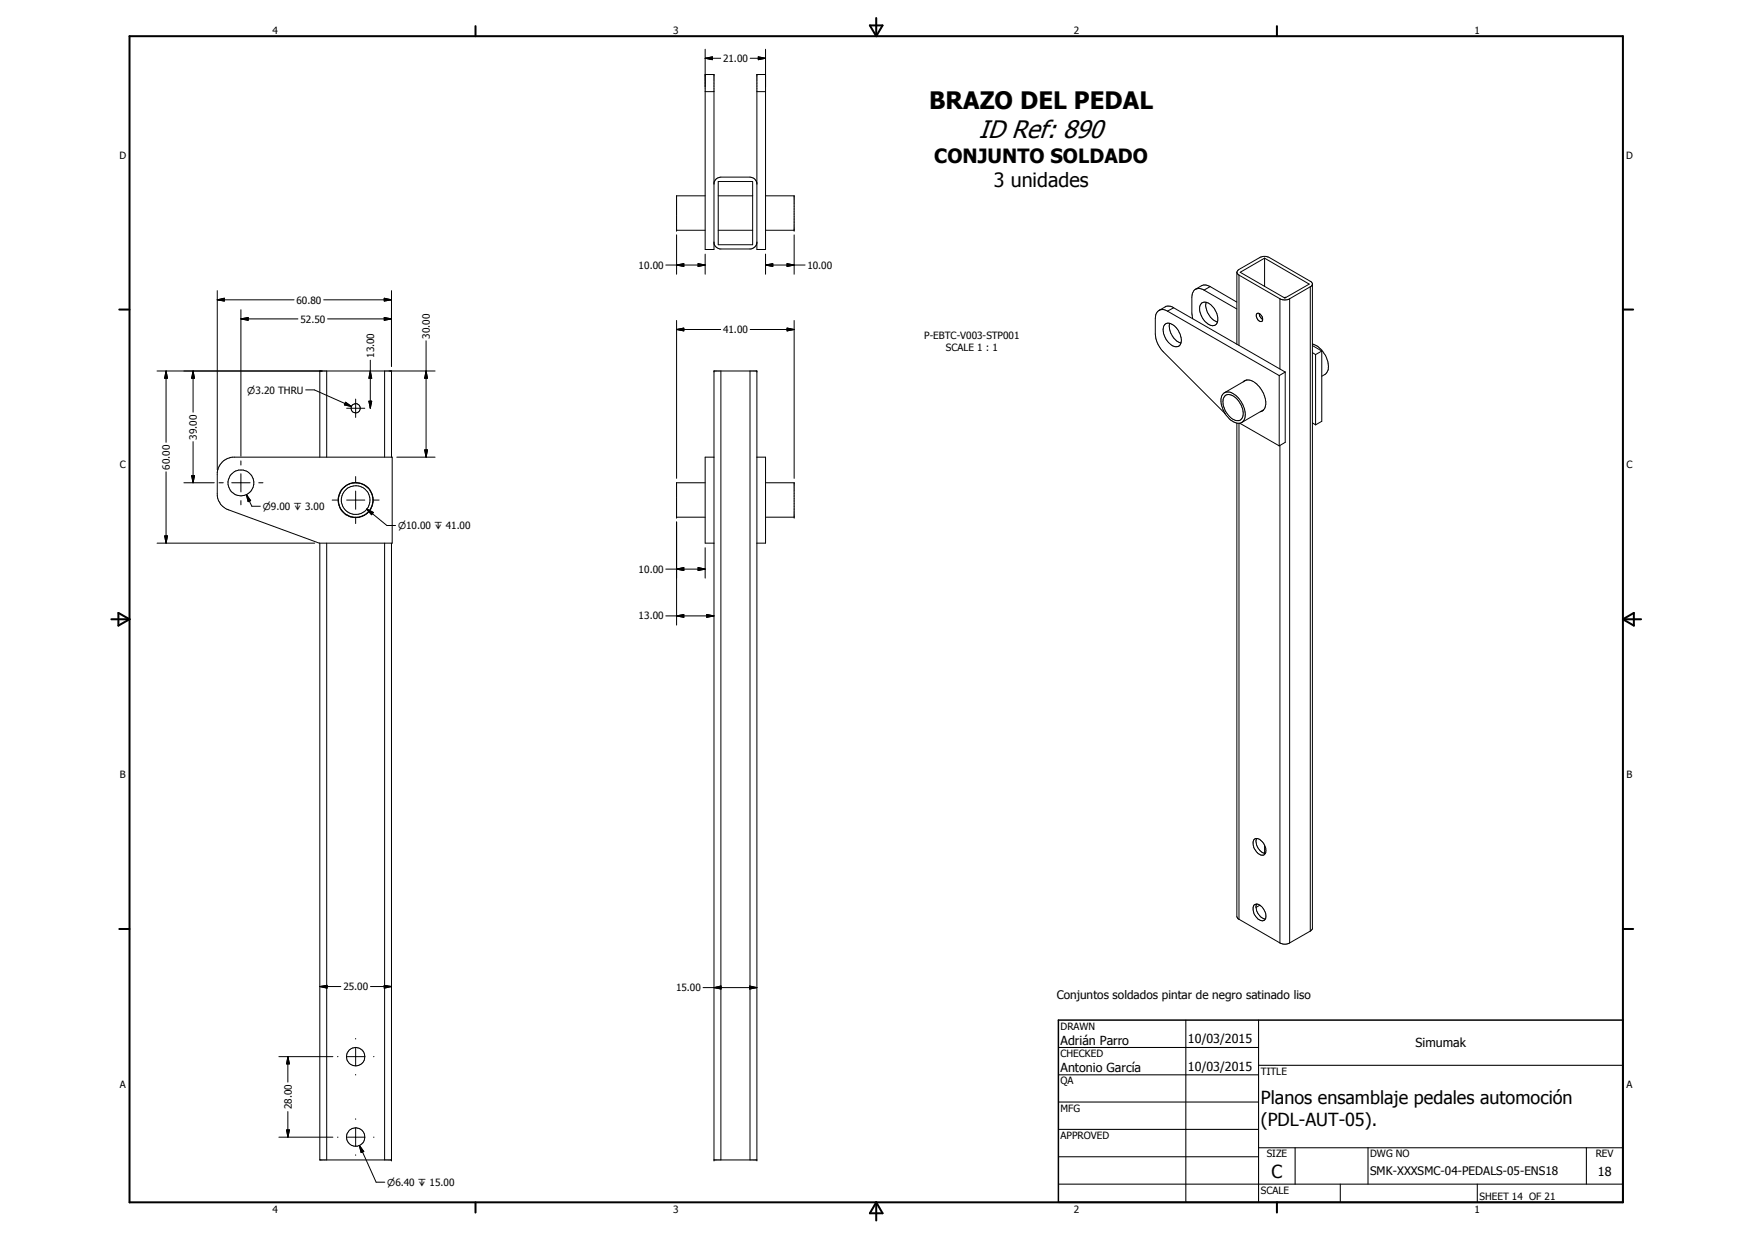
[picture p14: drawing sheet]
<svg xmlns="http://www.w3.org/2000/svg" width="420mm" height="297mm" viewBox="0 0 420 297" stroke-linecap="round" stroke-linejoin="round" font-family="sans-serif">
<defs><g id="words">
<text font-size="6.1" x="234.7" y="33.2">ID Ref: 890</text>
<text font-size="5.8" x="222.8" y="26.2">BRAZO DEL PEDAL</text>
<g font-size="4.7">
<text x="224" y="39.1">CONJUNTO SOLDADO</text>
<text x="238.3" y="44.8">3 unidades</text>
</g>
<g font-size="4.3">
<text x="302.4" y="264.8">Planos ensamblaje pedales automoción</text>
<text x="302.4" y="269.9">(PDL-AUT-05).</text>
<text x="304.9" y="282.4">C</text>
</g>
<g font-size="3">
<text x="254.3" y="250.6">Adrián Parro</text>
<text x="284.9" y="250.1">10/03/2015</text>
<text x="339.5" y="251.1">Simumak</text>
<text x="254.3" y="257.1">Antonio García</text>
<text x="284.9" y="256.7">10/03/2015</text>
<text x="383.2" y="281.9">18</text>
</g>
<g font-size="2.8">
<text x="253.4" y="239.4">Conjuntos soldados pintar de negro satinado liso</text>
<text x="328.6" y="281.8">SMK-XXXSMC-04-PEDALS-05-ENS18</text>
</g>
<g font-size="2.4">
<text x="65.4" y="8">4</text>
<text x="161.4" y="8">3</text>
<text x="257.5" y="8">2</text>
<text x="353.6" y="8">1</text>
<text x="173.4" y="14.9">21.00</text>
<text x="28.7" y="38">D</text>
<text x="390" y="38">D</text>
<text x="153.2" y="64.5">10.00</text>
<text x="193.6" y="64.5">10.00</text>
<text x="71.1" y="72.8">60.80</text>
<text x="72" y="77.3">52.50</text>
<text x="103.1" y="81.2" transform="rotate(-90 103.1 81.2)">30.00</text>
<text x="173.4" y="79.9">41.00</text>
<text x="221.6" y="81.2">P-EBTC-V003-STP001</text>
<text x="89.7" y="85.8" transform="rotate(-90 89.7 85.8)">13.00</text>
<text x="226.8" y="84.1">SCALE 1 : 1</text>
<text x="47.2" y="105.4" transform="rotate(-90 47.2 105.4)">39.00</text>
<text x="28.8" y="112.2">C</text>
<text x="40.7" y="112.6" transform="rotate(-90 40.7 112.6)">60.00</text>
<text x="390" y="112.2">C</text>
<text x="153.2" y="137.3">10.00</text>
<text x="153.2" y="148.5">13.00</text>
<text x="28.8" y="186.5">B</text>
<text x="390.1" y="186.5">B</text>
<text x="82.4" y="237.4">25.00</text>
<text x="162.1" y="237.6">15.00</text>
<text x="254.3" y="246.8">DRAWN</text>
<text x="254.3" y="253.4">CHECKED</text>
<text x="302.4" y="257.7">TITLE</text>
<text x="28.8" y="260.7">A</text>
<text x="254.3" y="260">QA</text>
<text x="390" y="260.7">A</text>
<text x="70" y="266" transform="rotate(-90 70 266)">28.00</text>
<text x="254.3" y="266.5">MFG</text>
<text x="254.3" y="273.1">APPROVED</text>
<text x="303.8" y="277.5">SIZE</text>
<text x="328.6" y="277.5">DWG NO</text>
<text x="382.7" y="277.4">REV</text>
<text x="302.4" y="286.2">SCALE</text>
<text x="354.8" y="287.7">SHEET 14 OF 21</text>
<text x="65.4" y="290.7">4</text>
<text x="161.4" y="290.7">3</text>
<text x="257.5" y="290.7">2</text>
<text x="353.6" y="290.7">1</text>
</g>
<g font-size="2.3">
<text x="59.3" y="94.4">n3.20 THRU</text>
<text x="63" y="122.3">n9.00 x 3.00</text>
<text x="95.4" y="126.9">n10.00 x 41.00</text>
<text x="92.9" y="284.3">n6.40 x 15.00</text>
</g>
</g></defs>
<g fill="none" stroke="#000" stroke-width=".24">
<path d="M169.1 14l1.7-.4v.7zM169.1 11.8v48h2.1v-41.9h-2.1M169.1 14h3.7M179.9 14h3.7M181.9 13.6l1.7 .4-1.7 .3zM183.6 11.8v48h-2.1v-41.9h2.1M169.1 22h2.1M181.5 22h2.1M162.3 55.2h.1M162.3 56.3v9.4M162.3 55.2h6.8M169.1 46.9h-6.8v8.3"/>
<path d="M171.2 43.9l.7-1.1 1-.3h7a1.71 1.71 0 0 1 1.6 1.4M171.2 58.3l.3 .7 1.1 .7h7.5l.9-.5 .5-.9M172.2 43.5h8.3v15.2h-8.3zM172.2 55.2h8.3M172.2 46.9h8.3M183.6 46.9h6.8v8.3M183.6 55.2h6.8M190.4 55.2h.1M190.4 56.3v9.4M52.1 71.9l1.7-.4v.7zM52.1 69.7v42.9M52.1 71.9h18.4"/>
<path d="M57.8 76.5l1.7-.4v.7zM57.8 74.3v35.1M57.8 76.5h13.6M77.6 71.9h16.3M78.6 76.5h15.3M92.1 71.5l1.8 .4-1.8 .3zM92.1 76.1l1.8 .4-1.8 .3zM93.9 69.7v18.1M159.7 63.5h9.4M162.3 79l1.7-.3v.6zM162.3 63.5l1.7-.3v.7zM162.3 76.8v37.9"/>
<path d="M162.3 79h10.5M167.4 63.2l1.7 .3-1.7 .4zM169.1 60.9v4.8M179.9 79h10.5M183.6 63.5l1.7-.3v.7zM183.6 60.9v4.8M183.6 63.5h9.5M188.8 78.7l1.6 .3-1.6 .3zM188.8 63.2l1.6 .3-1.6 .4zM190.4 76.8v37.9M277.9 74.4l-.1 .1a2.17 2.17 0 0 0-.7 1.8v3.8a6.5 6.5 0 0 0 1.9 4.3l14.8 14.8M277.9 74.4a1.93 1.93 0 0 1 2.1 .2"/>
<path d="M279.3 77.9a1.65 1.65 0 0 1 2.5 .3 4.2 4.2 0 0 1 1.3 4.4 1.59 1.59 0 0 1-2.6-.3 3.7 3.7 0 0 1-1.2-4.4zM280 74.6l26.8 15.4M280.5 77.5a4.5 4.5 0 0 0 2.7 4.8M281.5 73.8l-1.5 .8M281.5 73.8l-.9-.4h-1l-1.7 1M281.5 73.8l26.7 15.4M286.7 69.3l-.4 .3-.3 .8-.2 .8v3.9l.2 1.3M286.7 69.3a2.08 2.08 0 0 1 2 .3M288.2 72.6a2.14 2.14 0 0 1 2.8 1.1 3.9 3.9 0 0 1 .7 4l-.7 .4a4 4 0 0 1-3.3-3.5v-1.2zM288.7 69.6l7.9 4.5M289.3 72.5a4.4 4.4 0 0 0 2.7 4.7M290.2 68.7l-1.5 .9"/>
<path d="M290.2 68.7l-.8-.3-.8-.1-1.9 1M290.2 68.7l6.4 3.7M296.6 65.3l.5-.7 5-2.8a2.39 2.39 0 0 1 2.3 0l10 5.7 .3 .4v154.8l-.5 .5M296.6 65.3l.5 .7M296.6 65.3v17.2M297.1 66v16.8M297.1 66l9.8 5.6M297.4 65.3l5.9-3.4 10.7 6.2-5.9 3.4zM301.5 75.1a1.25 1.25 0 0 1 1 2 1.34 1.34 0 0 1-1-2zM302 75.2l.2 .7 .6 .7M303.3 61.9v6.8M306.9 71.6l1.2 .3 1.2-.3"/>
<path d="M306.9 71.6v16.9M308.4 71.3l-.4 .1M309.3 71.6v154.5M314.2 68.7l-4.9 2.9M314.2 68.7v154.5M314.7 68.2l-.5 .5M37.7 88.9h66.6M39.8 88.9l.4 1.8h-.7zM39.8 88.9v17.1M46.3 88.9l.3 1.8h-.6zM46.3 88.9v9.9M73.3 93.5h2.1l8.9 4"/>
<path d="M76.7 88.9v20.7M78.3 88.9v20.7M82.9 96.4l1.4 1.1-1.7-.4zM83.1 97.9h4.4M85.3 95.7v4.4M88.5 96.2h.6l-.3 1.7zM88.8 88.9l.3 1.8h-.6zM88.8 86.4v11.5M92.2 88.9v20.7M93.9 88.9h.1M93.9 88.9v20.7M102.2 88.9l.3 1.8h-.7z"/>
<path d="M102.2 81.7v27.9M171.2 88.9h.1M171.2 88.9v189.2M171.2 88.9h10.3M172.9 88.9v189.2M179.9 88.9v189.2M181.5 88.9h.1M181.5 88.9v189.2M293.2 94.6a2.19 2.19 0 0 1 3.2 .3 5.4 5.4 0 0 1 1.9 5.9 2.07 2.07 0 0 1-3.2-.1 5.7 5.7 0 0 1-2-5.9zM293.7 95a1.98 1.98 0 0 1 2.7 .5 4.1 4.1 0 0 1 1.3 5 1.83 1.83 0 0 1-2.6-.4 5.2 5.2 0 0 1-1.8-4.3zM298.1 91.6a2.47 2.47 0 0 1 3.6 .8 6.1 6.1 0 0 1 1.8 4.8l-.2 .6-.4 .6-.6 .3M298.9 91.1l-5.2 3"/>
<path d="M303 98.3l-5.2 3M306.8 90v16.9M308.2 89.2l-1.4 .8M308.2 89.2v16.8l-1.4 .9M314.7 84.5l.8 .5M314.7 82.8l2.3 1.4M314.7 82.5a5.9 5.9 0 0 1 3.8 6.3l-.6 .9-.9 .5M315.5 85v16.9M317 84.2l-1.5 .8M317 84.2v16.8l-1.5 .9M39.8 113.1v17.1M44.1 115.7h7.3"/>
<path d="M46 114h.6l-.3 1.7zM46.3 105.9v9.8M52.5 115.7h1M53.3 110.8l1-.7 1.5-.5h38.3v20.6h-17.5l-21.8-8a3.9 3.9 0 0 1-2.7-3.5v-5.8l.5-1.1zM55.6 115.7h4.4M57.8 110.5v1M57.8 113.6v4.3M59.1 118.6l1 1.4-.6 .3zM59.1 118.6l1.3 2.8h2M62 115.7h1.1M79.7 119.9h1.4M83.1 119.9h4.4"/>
<path d="M85.3 114.3v1.4M85.3 117.7v4.4M89.4 119.8a4.2 4.2 0 0 0-5.9-3.5 4.2 4.2 0 0 0-1 6.8 4.2 4.2 0 0 0 6.7-1.8l.3-1.2M89.6 119.9h1.3M95.2 109.6h9.1M101.8 107.9h.7l-.3 1.7zM169.1 115.7h-6.8v8.3M171.2 109.6h-2.1v20.6h2.1M181.5 109.6h2.1v20.6h-2.1M183.6 115.7h6.8v8.3M296.6 101.5v118.3l.5 .6M297.1 101.5v118.9"/>
<path d="M297.3 101.5l9.5 5.4M306.9 106.8v119.3M314.7 101.4l.8 .5M37.7 130.2h37.8M39.5 128.5h.7l-.4 1.7zM57.8 120v1M76.7 130.2v147.9h17.2M78.3 130.2v147.9M81.4 121.5a4.2 4.2 0 0 1 3.2-5.8 4.2 4.2 0 0 1 4.8 4.6 4.2 4.2 0 0 1-5.7 3.4l-1.1-.6-1-1.3M85.3 124.1v1.4M88 122l1.5 .9-.4 .5zM88 122l4.8 4h2.1"/>
<path d="M92.2 130.2v147.9M93.9 130.2v147.9M159.7 136.4h9.4M162.3 136.4l1.7-.3v.7zM162.3 124h.1M162.3 125.1v24.8M162.3 124h6.8M167.4 136.1l1.7 .3-1.7 .4zM169.1 131.3v7.3M183.6 124h6.8M190.4 124h.1M159.7 147.7h11.5"/>
<path d="M162.3 147.7l1.7-.4v.7zM169.5 147.3l1.7 .4-1.7 .3zM300.7 201.3a1.4 1.4 0 0 1 2.1 .5l.1 .3a2.4 2.4 0 0 1 .4 2.6 1.35 1.35 0 0 1-2-.5 2.83 2.83 0 0 1-.7-2.7zM300.7 217a1.4 1.4 0 0 1 2.1 .6 2.44 2.44 0 0 1 .4 3 1.71 1.71 0 0 1-2.1-.9 2.78 2.78 0 0 1-.4-2.7zM301.4 201a3 3 0 0 0 1.8 3.6M301.4 216.7a3 3 0 0 0 2 3.6M302.2 217l-1 .6M303.2 204.6h.2M303.3 202.6v2M76.7 236.5l1.7-.3v.7zM76.7 236.5h5M88.8 236.5h5.1"/>
<path d="M92.1 236.2l1.8 .3-1.8 .4zM168.6 236.8h12.9M171.2 236.8l1.7-.4v.7zM172.9 236.4l-1.7 .4 1.7 .3M179.8 236.4l1.7 .4-1.7 .3zM297.1 220.4l9.8 5.7M306.9 226.1a2.35 2.35 0 0 0 2.4 0M314.2 223.2l-4.9 2.9M66.9 253.3h12.9M69 253.3l.4 1.8h-.7zM69 253.3v6.1M80.9 253.3h.2"/>
<path d="M83.1 253.3h4.4M85.3 249v.1M85.3 251.1v4.4M85.3 257.6v.1M89.6 253.3h.1M66.9 272.6h12.9M68.7 270.9h.7l-.4 1.7zM69 266.5v6.1M80.9 272.6h.2M83.1 272.6h4.4M85.3 268.2v.2M85.3 270.4v4.4"/>
<path d="M85.3 276.9v.1M86.2 274.6l1 1.5-.6 .2zM86.2 274.6l4 8.8h2.1M89.6 272.6h.1M93.9 278.1h.1M171.2 278.1h.1M171.2 278.1h10.3M181.5 278.1h.1"/>
<circle cx="85.3" cy="97.9" r="1.11"/>
<circle cx="57.8" cy="115.8" r="3.1"/>
<circle cx="85.3" cy="119.9" r="3.4"/>
<circle cx="85.3" cy="253.3" r="2.2"/>
<circle cx="85.3" cy="272.6" r="2.21"/>
</g>
<g fill="none" stroke="#000" stroke-width=".48">
<path d="M31.1 8.7h358.1v279.5h-358.1zM114 6.3v2.4M208.6 6.1h3.1l-1.6 2.6zM210.1 4.3v4.4M306.2 6.3v2.4M28.6 74.2h2.5M389.2 74.2h2.5M26.7 148.5h4.4M28.4 146.9l2.7 1.6-2.7 1.5zM389.2 148.5h4.4M389.2 148.5l2.6-1.6v3.1zM28.6 222.7h2.5"/>
<path d="M389.2 222.7h2.5M114 288.2v2.5M210.1 288.2v4.4M210.1 288.2l1.6 2.7h-3.1zM306.2 288.2v2.5"/>
</g>
<g fill="none" stroke="#000" stroke-width=".25">
<path d="M253.8 251.1h48M253.8 257.7h48M284.4 244.6v43.6M301.8 255.4h87.4M301.8 244.6v43.6M253.8 264.2h48M253.8 270.8h48M253.8 277.3h48M301.8 275.2h87.4M310.6 275.2v8.7M328.1 275.2v8.7M380.4 275.2v8.7"/>
<path d="M253.8 283.9h135.4M321.4 283.9v4.3M354.3 283.9v4.3"/>
</g>
<path d="M253.8 244.6h135.4v43.6h-135.4z" fill="none" stroke="#000" stroke-width=".35"/>
<g fill="#000">
<path d="M169.1 14l1.7-.4v.7zM181.9 13.6l1.7 .4-1.7 .3zM52.1 71.9l1.7-.4v.7zM57.8 76.5l1.7-.4v.7zM92.1 71.5l1.8 .4-1.8 .3zM92.1 76.1l1.8 .4-1.8 .3zM162.3 79l1.7-.3v.6zM162.3 63.5l1.7-.3v.7zM167.4 63.2l1.7 .3-1.7 .4zM183.6 63.5l1.7-.3v.7zM188.8 78.7l1.6 .3-1.6 .3zM188.8 63.2l1.6 .3-1.6 .4z"/>
<path d="M39.8 88.9l.4 1.8h-.7zM46.3 88.9l.3 1.8h-.6zM82.9 96.4l1.4 1.1-1.7-.4zM88.5 96.2h.6l-.3 1.7zM88.8 88.9l.3 1.8h-.6zM102.2 88.9l.3 1.8h-.7zM46 114h.6l-.3 1.7zM101.8 107.9h.7l-.3 1.7zM39.5 128.5h.7l-.4 1.7zM59.1 118.6l1 1.4-.6 .3zM88 122l1.5 .9-.4 .5zM162.3 136.4l1.7-.3v.7z"/>
<path d="M167.4 136.1l1.7 .3-1.7 .4zM162.3 147.7l1.7-.4v.7zM169.5 147.3l1.7 .4-1.7 .3zM76.7 236.5l1.7-.3v.7zM92.1 236.2l1.8 .3-1.8 .4zM171.2 236.8l1.7-.4v.7zM179.8 236.4l1.7 .4-1.7 .3zM69 253.3l.4 1.8h-.7zM68.7 270.9h.7l-.4 1.7zM86.2 274.6l1 1.5-.6 .2z"/>
</g>
<use href="#words"/>
</svg>
